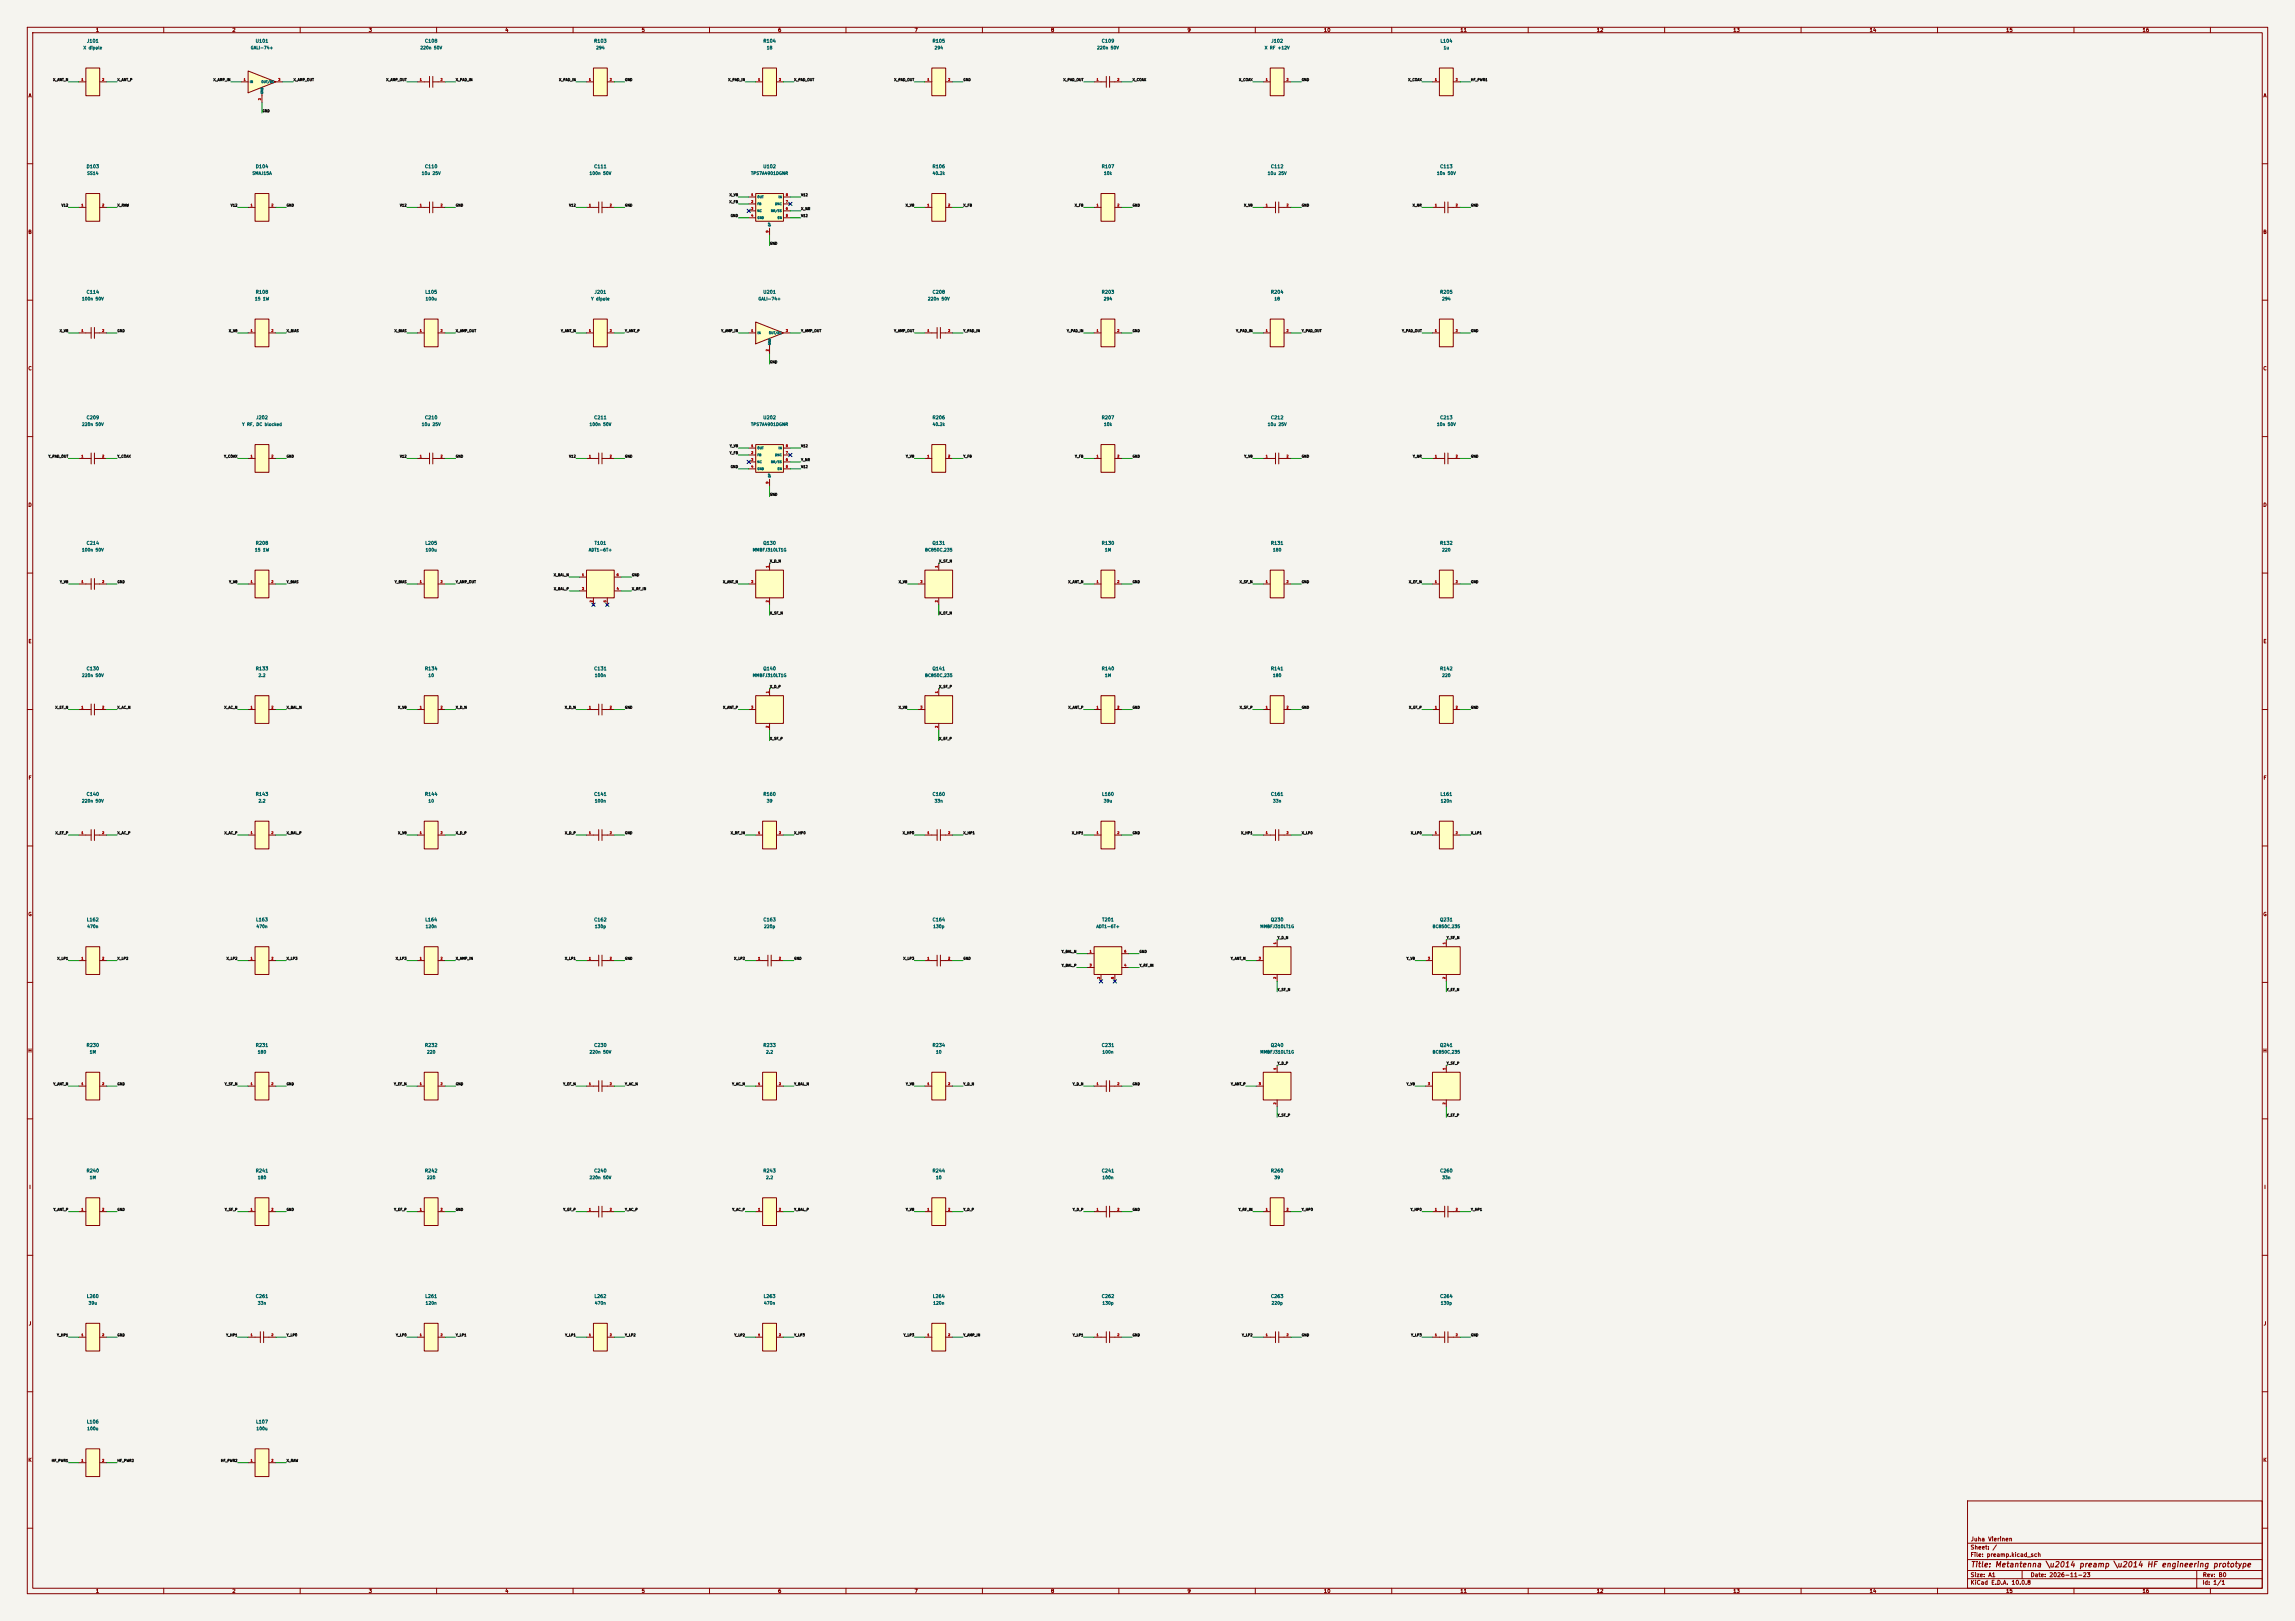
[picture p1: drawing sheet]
<svg xmlns="http://www.w3.org/2000/svg" width="841mm" height="594mm" viewBox="0 0 841 594" stroke-linecap="round" stroke-linejoin="round" font-family="sans-serif">
<defs><g id="words">
<text font-size="2" fill="#840000" x="722" y="574.8">Title: Metantenna \u2014 preamp \u2014 HF engineering prototype</text>
<g font-size="1.5" fill="#840000">
<text x="721.9" y="568.1">Sheet: /</text>
<text x="722" y="565.1">Juha Vierinen</text>
<text x="721.9" y="570.8">File: preamp.kicad_sch</text>
<text x="721.9" y="581">KiCad E.D.A. 10.0.8</text>
<text x="721.9" y="578.2">Size: A1</text>
<text x="743.9" y="578.2">Date: 2026-11-23</text>
<text x="806.9" y="581">Id: 1/1</text>
<text x="807" y="578.2">Rev: B0</text>
</g>
<g font-size="1.3" fill="#840000">
<text x="35" y="12">1</text>
<text x="85" y="12">2</text>
<text x="135" y="12">3</text>
<text x="185" y="12">4</text>
<text x="235" y="12">5</text>
<text x="285" y="12">6</text>
<text x="335" y="12">7</text>
<text x="385" y="12">8</text>
<text x="435" y="12">9</text>
<text x="485" y="12">10</text>
<text x="535" y="12">11</text>
<text x="585" y="12">12</text>
<text x="635" y="12">13</text>
<text x="685" y="12">14</text>
<text x="735" y="12">15</text>
<text x="785" y="12">16</text>
<text x="10.3" y="36">A</text>
<text x="829.3" y="36">A</text>
<text x="10.2" y="86">B</text>
<text x="829.2" y="86">B</text>
<text x="10.2" y="136">C</text>
<text x="829.2" y="136">C</text>
<text x="10.2" y="186">D</text>
<text x="829.2" y="186">D</text>
<text x="10.3" y="236">E</text>
<text x="829.3" y="236">E</text>
<text x="10.3" y="286">F</text>
<text x="829.3" y="286">F</text>
<text x="10.2" y="336">G</text>
<text x="829.2" y="336">G</text>
<text x="10.2" y="386">H</text>
<text x="829.2" y="386">H</text>
<text x="10.6" y="436">I</text>
<text x="829.6" y="436">I</text>
<text x="10.4" y="486">J</text>
<text x="829.4" y="486">J</text>
<text x="10.2" y="536">K</text>
<text x="829.2" y="536">K</text>
<text x="35" y="584">1</text>
<text x="85" y="584">2</text>
<text x="135" y="584">3</text>
<text x="185" y="584">4</text>
<text x="235" y="584">5</text>
<text x="285" y="584">6</text>
<text x="335" y="584">7</text>
<text x="385" y="584">8</text>
<text x="435" y="584">9</text>
<text x="485" y="584">10</text>
<text x="535" y="584">11</text>
<text x="585" y="584">12</text>
<text x="635" y="584">13</text>
<text x="685" y="584">14</text>
<text x="735" y="584">15</text>
<text x="785" y="584">16</text>
</g>
<g font-size="1.2" fill="#006464">
<text x="31.7" y="15.9">J101</text>
<text x="93.5" y="15.9">U101</text>
<text x="155.6" y="15.9">C108</text>
<text x="217.6" y="15.9">R103</text>
<text x="279.6" y="15.9">R104</text>
<text x="341.6" y="15.9">R105</text>
<text x="403.6" y="15.9">C109</text>
<text x="465.7" y="15.9">J102</text>
<text x="527.7" y="15.9">L104</text>
<text x="31.6" y="61.9">D103</text>
<text x="93.6" y="61.9">D104</text>
<text x="155.6" y="61.9">C110</text>
<text x="217.6" y="61.9">C111</text>
<text x="279.5" y="61.9">U102</text>
<text x="341.6" y="61.9">R106</text>
<text x="403.6" y="61.9">R107</text>
<text x="465.6" y="61.9">C112</text>
<text x="527.6" y="61.9">C113</text>
<text x="31.6" y="107.9">C114</text>
<text x="93.6" y="107.9">R108</text>
<text x="155.7" y="107.9">L105</text>
<text x="217.7" y="107.9">J201</text>
<text x="279.5" y="107.9">U201</text>
<text x="341.6" y="107.9">C208</text>
<text x="403.6" y="107.9">R203</text>
<text x="465.6" y="107.9">R204</text>
<text x="527.6" y="107.9">R205</text>
<text x="31.6" y="153.9">C209</text>
<text x="93.7" y="153.9">J202</text>
<text x="155.6" y="153.9">C210</text>
<text x="217.6" y="153.9">C211</text>
<text x="279.5" y="153.9">U202</text>
<text x="341.6" y="153.9">R206</text>
<text x="403.6" y="153.9">R207</text>
<text x="465.6" y="153.9">C212</text>
<text x="527.6" y="153.9">C213</text>
<text x="31.6" y="199.9">C214</text>
<text x="93.6" y="199.9">R208</text>
<text x="155.7" y="199.9">L205</text>
<text x="217.7" y="199.9">T101</text>
<text x="279.5" y="199.9">Q130</text>
<text x="341.5" y="199.9">Q131</text>
<text x="403.6" y="199.9">R130</text>
<text x="465.6" y="199.9">R131</text>
<text x="527.6" y="199.9">R132</text>
<text x="31.6" y="245.9">C130</text>
<text x="93.6" y="245.9">R133</text>
<text x="155.6" y="245.9">R134</text>
<text x="217.6" y="245.9">C131</text>
<text x="279.5" y="245.9">Q140</text>
<text x="341.5" y="245.9">Q141</text>
<text x="403.6" y="245.9">R140</text>
<text x="465.6" y="245.9">R141</text>
<text x="527.6" y="245.9">R142</text>
<text x="31.6" y="291.9">C140</text>
<text x="93.6" y="291.9">R143</text>
<text x="155.6" y="291.9">R144</text>
<text x="217.6" y="291.9">C141</text>
<text x="279.6" y="291.9">R160</text>
<text x="341.6" y="291.9">C160</text>
<text x="403.7" y="291.9">L160</text>
<text x="465.6" y="291.9">C161</text>
<text x="527.7" y="291.9">L161</text>
<text x="31.7" y="337.9">L162</text>
<text x="93.7" y="337.9">L163</text>
<text x="155.7" y="337.9">L164</text>
<text x="217.6" y="337.9">C162</text>
<text x="279.6" y="337.9">C163</text>
<text x="341.6" y="337.9">C164</text>
<text x="403.7" y="337.9">T201</text>
<text x="465.5" y="337.9">Q230</text>
<text x="527.5" y="337.9">Q231</text>
<text x="31.6" y="383.9">R230</text>
<text x="93.6" y="383.9">R231</text>
<text x="155.6" y="383.9">R232</text>
<text x="217.6" y="383.9">C230</text>
<text x="279.6" y="383.9">R233</text>
<text x="341.6" y="383.9">R234</text>
<text x="403.6" y="383.9">C231</text>
<text x="465.5" y="383.9">Q240</text>
<text x="527.5" y="383.9">Q241</text>
<text x="31.6" y="429.9">R240</text>
<text x="93.6" y="429.9">R241</text>
<text x="155.6" y="429.9">R242</text>
<text x="217.6" y="429.9">C240</text>
<text x="279.6" y="429.9">R243</text>
<text x="341.6" y="429.9">R244</text>
<text x="403.6" y="429.9">C241</text>
<text x="465.6" y="429.9">R260</text>
<text x="527.6" y="429.9">C260</text>
<text x="31.7" y="475.9">L260</text>
<text x="93.6" y="475.9">C261</text>
<text x="155.7" y="475.9">L261</text>
<text x="217.7" y="475.9">L262</text>
<text x="279.7" y="475.9">L263</text>
<text x="341.7" y="475.9">L264</text>
<text x="403.6" y="475.9">C262</text>
<text x="465.6" y="475.9">C263</text>
<text x="527.6" y="475.9">C264</text>
<text x="31.7" y="521.9">L106</text>
<text x="93.7" y="521.9">L107</text>
</g>
<g font-size="1.1" fill="#006464">
<text x="30.4" y="18.3">X dipole</text>
<text x="91.8" y="18.3">GALI-74+</text>
<text x="153.9" y="18.3">220n 50V</text>
<text x="218.3" y="18.3">294</text>
<text x="280.8" y="18.3">18</text>
<text x="342.3" y="18.3">294</text>
<text x="401.9" y="18.3">220n 50V</text>
<text x="463.3" y="18.3">X RF +12V</text>
<text x="528.9" y="18.3">1u</text>
<text x="31.8" y="64.3">SS14</text>
<text x="92.3" y="64.3">SMAJ15A</text>
<text x="154.4" y="64.3">10u 25V</text>
<text x="215.9" y="64.3">100n 50V</text>
<text x="275.1" y="64.3">TPS7A4901DGNR</text>
<text x="341.6" y="64.3">40.2k</text>
<text x="404.4" y="64.3">10k</text>
<text x="464.4" y="64.3">10u 25V</text>
<text x="526.4" y="64.3">10n 50V</text>
<text x="29.9" y="110.3">100n 50V</text>
<text x="93.3" y="110.3">15 1W</text>
<text x="155.8" y="110.3">100u</text>
<text x="216.5" y="110.3">Y dipole</text>
<text x="277.8" y="110.3">GALI-74+</text>
<text x="339.9" y="110.3">220n 50V</text>
<text x="404.3" y="110.3">294</text>
<text x="466.8" y="110.3">18</text>
<text x="528.3" y="110.3">294</text>
<text x="29.9" y="156.3">220n 50V</text>
<text x="88.6" y="156.3">Y RF, DC blocked</text>
<text x="154.4" y="156.3">10u 25V</text>
<text x="215.9" y="156.3">100n 50V</text>
<text x="275.1" y="156.3">TPS7A4901DGNR</text>
<text x="341.6" y="156.3">40.2k</text>
<text x="404.4" y="156.3">10k</text>
<text x="464.4" y="156.3">10u 25V</text>
<text x="526.4" y="156.3">10n 50V</text>
<text x="29.9" y="202.3">100n 50V</text>
<text x="93.3" y="202.3">15 1W</text>
<text x="155.8" y="202.3">100u</text>
<text x="215.6" y="202.3">ADT1-6T+</text>
<text x="275.7" y="202.3">MMBFJ310LT1G</text>
<text x="338.8" y="202.3">BC850C,235</text>
<text x="404.7" y="202.3">1M</text>
<text x="466.3" y="202.3">180</text>
<text x="528.3" y="202.3">220</text>
<text x="29.9" y="248.3">220n 50V</text>
<text x="94.6" y="248.3">2.2</text>
<text x="156.8" y="248.3">10</text>
<text x="217.8" y="248.3">100n</text>
<text x="275.7" y="248.3">MMBFJ310LT1G</text>
<text x="338.8" y="248.3">BC850C,235</text>
<text x="404.7" y="248.3">1M</text>
<text x="466.3" y="248.3">180</text>
<text x="528.3" y="248.3">220</text>
<text x="29.9" y="294.3">220n 50V</text>
<text x="94.6" y="294.3">2.2</text>
<text x="156.8" y="294.3">10</text>
<text x="217.8" y="294.3">100n</text>
<text x="280.8" y="294.3">39</text>
<text x="342.3" y="294.3">33n</text>
<text x="404.3" y="294.3">39u</text>
<text x="466.3" y="294.3">33n</text>
<text x="527.8" y="294.3">120n</text>
<text x="31.8" y="340.3">470n</text>
<text x="93.8" y="340.3">470n</text>
<text x="155.8" y="340.3">120n</text>
<text x="217.8" y="340.3">130p</text>
<text x="279.8" y="340.3">220p</text>
<text x="341.8" y="340.3">130p</text>
<text x="401.6" y="340.3">ADT1-6T+</text>
<text x="461.7" y="340.3">MMBFJ310LT1G</text>
<text x="524.8" y="340.3">BC850C,235</text>
<text x="32.7" y="386.3">1M</text>
<text x="94.3" y="386.3">180</text>
<text x="156.3" y="386.3">220</text>
<text x="215.9" y="386.3">220n 50V</text>
<text x="280.6" y="386.3">2.2</text>
<text x="342.8" y="386.3">10</text>
<text x="403.8" y="386.3">100n</text>
<text x="461.7" y="386.3">MMBFJ310LT1G</text>
<text x="524.8" y="386.3">BC850C,235</text>
<text x="32.7" y="432.3">1M</text>
<text x="94.3" y="432.3">180</text>
<text x="156.3" y="432.3">220</text>
<text x="215.9" y="432.3">220n 50V</text>
<text x="280.6" y="432.3">2.2</text>
<text x="342.8" y="432.3">10</text>
<text x="403.8" y="432.3">100n</text>
<text x="466.8" y="432.3">39</text>
<text x="528.3" y="432.3">33n</text>
<text x="32.3" y="478.3">39u</text>
<text x="94.3" y="478.3">33n</text>
<text x="155.8" y="478.3">120n</text>
<text x="217.8" y="478.3">470n</text>
<text x="279.8" y="478.3">470n</text>
<text x="341.8" y="478.3">120n</text>
<text x="403.8" y="478.3">130p</text>
<text x="465.8" y="478.3">220p</text>
<text x="527.8" y="478.3">130p</text>
<text x="31.8" y="524.3">100u</text>
<text x="93.8" y="524.3">100u</text>
</g>
<g font-size=".9" fill="#0f0f0f">
<text x="19.3" y="29.9">X_ANT_N</text>
<text x="42.9" y="29.9">X_ANT_P</text>
<text x="78.1" y="29.9">X_AMP_IN</text>
<text x="107.4" y="29.9">X_AMP_OUT</text>
<text x="141.4" y="29.9">X_AMP_OUT</text>
<text x="166.9" y="29.9">X_PAD_IN</text>
<text x="204.7" y="29.9">X_PAD_IN</text>
<text x="228.9" y="29.9">GND</text>
<text x="266.7" y="29.9">X_PAD_IN</text>
<text x="290.9" y="29.9">X_PAD_OUT</text>
<text x="327.5" y="29.9">X_PAD_OUT</text>
<text x="352.9" y="29.9">GND</text>
<text x="389.5" y="29.9">X_PAD_OUT</text>
<text x="414.9" y="29.9">X_COAX</text>
<text x="453.9" y="29.9">X_COAX</text>
<text x="476.9" y="29.9">GND</text>
<text x="515.9" y="29.9">X_COAX</text>
<text x="538.9" y="29.9">HF_PWR1</text>
<text x="96" y="41.3">GND</text>
<text x="22.4" y="75.9">V12</text>
<text x="42.9" y="75.9">X_RAW</text>
<text x="84.4" y="75.9">V12</text>
<text x="104.9" y="75.9">GND</text>
<text x="146.4" y="75.9">V12</text>
<text x="166.9" y="75.9">GND</text>
<text x="208.4" y="75.9">V12</text>
<text x="228.9" y="75.9">GND</text>
<text x="267.2" y="74.6">X_FB</text>
<text x="267.2" y="72.1">X_V8</text>
<text x="293.4" y="77.2">X_NR</text>
<text x="293.4" y="72.1">V12</text>
<text x="331.7" y="75.9">X_V8</text>
<text x="352.9" y="75.9">X_FB</text>
<text x="393.7" y="75.9">X_FB</text>
<text x="414.9" y="75.9">GND</text>
<text x="455.7" y="75.9">X_V8</text>
<text x="476.9" y="75.9">GND</text>
<text x="517.5" y="75.9">X_NR</text>
<text x="538.9" y="75.9">GND</text>
<text x="267.6" y="79.7">GND</text>
<text x="293.4" y="79.7">V12</text>
<text x="282" y="89.9">GND</text>
<text x="21.7" y="121.9">X_V8</text>
<text x="42.9" y="121.9">GND</text>
<text x="83.7" y="121.9">X_V8</text>
<text x="104.9" y="121.9">X_BIAS</text>
<text x="144.4" y="121.9">X_BIAS</text>
<text x="166.9" y="121.9">X_AMP_OUT</text>
<text x="205.4" y="121.9">Y_ANT_N</text>
<text x="228.9" y="121.9">Y_ANT_P</text>
<text x="264.2" y="121.9">Y_AMP_IN</text>
<text x="293.4" y="121.9">Y_AMP_OUT</text>
<text x="327.5" y="121.9">Y_AMP_OUT</text>
<text x="352.9" y="121.9">Y_PAD_IN</text>
<text x="390.8" y="121.9">Y_PAD_IN</text>
<text x="414.9" y="121.9">GND</text>
<text x="452.8" y="121.9">Y_PAD_IN</text>
<text x="476.9" y="121.9">Y_PAD_OUT</text>
<text x="513.6" y="121.9">Y_PAD_OUT</text>
<text x="538.9" y="121.9">GND</text>
<text x="282" y="133.3">GND</text>
<text x="17.6" y="167.9">Y_PAD_OUT</text>
<text x="42.9" y="167.9">Y_COAX</text>
<text x="82" y="167.9">Y_COAX</text>
<text x="104.9" y="167.9">GND</text>
<text x="146.4" y="167.9">V12</text>
<text x="166.9" y="167.9">GND</text>
<text x="208.4" y="167.9">V12</text>
<text x="228.9" y="167.9">GND</text>
<text x="267.3" y="166.6">Y_FB</text>
<text x="267.3" y="164.1">Y_V8</text>
<text x="293.4" y="164.1">V12</text>
<text x="331.8" y="167.9">Y_V8</text>
<text x="352.9" y="167.9">Y_FB</text>
<text x="393.8" y="167.9">Y_FB</text>
<text x="414.9" y="167.9">GND</text>
<text x="455.8" y="167.9">Y_V8</text>
<text x="476.9" y="167.9">GND</text>
<text x="517.6" y="167.9">Y_NR</text>
<text x="538.9" y="167.9">GND</text>
<text x="267.6" y="171.7">GND</text>
<text x="293.4" y="169.2">Y_NR</text>
<text x="293.4" y="171.7">V12</text>
<text x="282" y="181.9">GND</text>
<text x="282" y="206.3">X_D_N</text>
<text x="344" y="206.3">X_SF_N</text>
<text x="21.8" y="213.9">Y_V8</text>
<text x="42.9" y="213.9">GND</text>
<text x="83.8" y="213.9">Y_V8</text>
<text x="104.9" y="213.9">Y_BIAS</text>
<text x="144.5" y="213.9">Y_BIAS</text>
<text x="166.9" y="213.9">Y_AMP_OUT</text>
<text x="202.8" y="211.4">X_BAL_N</text>
<text x="231.4" y="211.4">GND</text>
<text x="264.8" y="213.9">X_ANT_N</text>
<text x="329.2" y="213.9">X_V8</text>
<text x="391.3" y="213.9">X_ANT_N</text>
<text x="414.9" y="213.9">GND</text>
<text x="454.1" y="213.9">X_SF_N</text>
<text x="476.9" y="213.9">GND</text>
<text x="516.2" y="213.9">X_EF_N</text>
<text x="538.9" y="213.9">GND</text>
<text x="202.9" y="216.4">X_BAL_P</text>
<text x="231.4" y="216.4">X_RF_IN</text>
<text x="282" y="225.3">X_SF_N</text>
<text x="344" y="225.3">X_EF_N</text>
<text x="282" y="252.3">X_D_P</text>
<text x="344" y="252.3">X_SF_P</text>
<text x="20.2" y="259.9">X_EF_N</text>
<text x="42.9" y="259.9">X_AC_N</text>
<text x="82.1" y="259.9">X_AC_N</text>
<text x="104.9" y="259.9">X_BAL_N</text>
<text x="145.7" y="259.9">X_V8</text>
<text x="166.9" y="259.9">X_D_N</text>
<text x="206.8" y="259.9">X_D_N</text>
<text x="228.9" y="259.9">GND</text>
<text x="264.9" y="259.9">X_ANT_P</text>
<text x="329.2" y="259.9">X_V8</text>
<text x="391.4" y="259.9">X_ANT_P</text>
<text x="414.9" y="259.9">GND</text>
<text x="454.2" y="259.9">X_SF_P</text>
<text x="476.9" y="259.9">GND</text>
<text x="516.2" y="259.9">X_EF_P</text>
<text x="538.9" y="259.9">GND</text>
<text x="282" y="271.3">X_SF_P</text>
<text x="344" y="271.3">X_EF_P</text>
<text x="20.2" y="305.9">X_EF_P</text>
<text x="42.9" y="305.9">X_AC_P</text>
<text x="82.1" y="305.9">X_AC_P</text>
<text x="104.9" y="305.9">X_BAL_P</text>
<text x="145.7" y="305.9">X_V8</text>
<text x="166.9" y="305.9">X_D_P</text>
<text x="206.9" y="305.9">X_D_P</text>
<text x="228.9" y="305.9">GND</text>
<text x="267.6" y="305.9">X_RF_IN</text>
<text x="290.9" y="305.9">X_HP0</text>
<text x="330.7" y="305.9">X_HP0</text>
<text x="352.9" y="305.9">X_HP1</text>
<text x="392.7" y="305.9">X_HP1</text>
<text x="414.9" y="305.9">GND</text>
<text x="454.7" y="305.9">X_HP1</text>
<text x="476.9" y="305.9">X_LP0</text>
<text x="516.9" y="305.9">X_LP0</text>
<text x="538.9" y="305.9">X_LP1</text>
<text x="468" y="344.3">Y_D_N</text>
<text x="530" y="344.3">Y_SF_N</text>
<text x="20.9" y="351.9">X_LP1</text>
<text x="42.9" y="351.9">X_LP2</text>
<text x="82.9" y="351.9">X_LP2</text>
<text x="104.9" y="351.9">X_LP3</text>
<text x="144.9" y="351.9">X_LP3</text>
<text x="166.9" y="351.9">X_AMP_IN</text>
<text x="206.9" y="351.9">X_LP1</text>
<text x="228.9" y="351.9">GND</text>
<text x="268.9" y="351.9">X_LP2</text>
<text x="290.9" y="351.9">GND</text>
<text x="330.9" y="351.9">X_LP3</text>
<text x="352.9" y="351.9">GND</text>
<text x="388.9" y="349.4">Y_BAL_N</text>
<text x="417.4" y="349.4">GND</text>
<text x="450.9" y="351.9">Y_ANT_N</text>
<text x="515.3" y="351.9">Y_V8</text>
<text x="388.9" y="354.4">Y_BAL_P</text>
<text x="417.4" y="354.4">Y_RF_IN</text>
<text x="468" y="363.3">Y_SF_N</text>
<text x="530" y="363.3">Y_EF_N</text>
<text x="468" y="390.3">Y_D_P</text>
<text x="530" y="390.3">Y_SF_P</text>
<text x="19.4" y="397.9">Y_ANT_N</text>
<text x="42.9" y="397.9">GND</text>
<text x="82.2" y="397.9">Y_SF_N</text>
<text x="104.9" y="397.9">GND</text>
<text x="144.2" y="397.9">Y_EF_N</text>
<text x="166.9" y="397.9">GND</text>
<text x="206.2" y="397.9">Y_EF_N</text>
<text x="228.9" y="397.9">Y_AC_N</text>
<text x="268.2" y="397.9">Y_AC_N</text>
<text x="290.9" y="397.9">Y_BAL_N</text>
<text x="331.8" y="397.9">Y_V8</text>
<text x="352.9" y="397.9">Y_D_N</text>
<text x="392.9" y="397.9">Y_D_N</text>
<text x="414.9" y="397.9">GND</text>
<text x="450.9" y="397.9">Y_ANT_P</text>
<text x="515.3" y="397.9">Y_V8</text>
<text x="468" y="409.3">Y_SF_P</text>
<text x="530" y="409.3">Y_EF_P</text>
<text x="19.5" y="443.9">Y_ANT_P</text>
<text x="42.9" y="443.9">GND</text>
<text x="82.2" y="443.9">Y_SF_P</text>
<text x="104.9" y="443.9">GND</text>
<text x="144.3" y="443.9">Y_EF_P</text>
<text x="166.9" y="443.9">GND</text>
<text x="206.3" y="443.9">Y_EF_P</text>
<text x="228.9" y="443.9">Y_AC_P</text>
<text x="268.2" y="443.9">Y_AC_P</text>
<text x="290.9" y="443.9">Y_BAL_P</text>
<text x="331.8" y="443.9">Y_V8</text>
<text x="352.9" y="443.9">Y_D_P</text>
<text x="393" y="443.9">Y_D_P</text>
<text x="414.9" y="443.9">GND</text>
<text x="453.7" y="443.9">Y_RF_IN</text>
<text x="476.9" y="443.9">Y_HP0</text>
<text x="516.8" y="443.9">Y_HP0</text>
<text x="538.9" y="443.9">Y_HP1</text>
<text x="20.8" y="489.9">Y_HP1</text>
<text x="42.9" y="489.9">GND</text>
<text x="82.8" y="489.9">Y_HP1</text>
<text x="104.9" y="489.9">Y_LP0</text>
<text x="145" y="489.9">Y_LP0</text>
<text x="166.9" y="489.9">Y_LP1</text>
<text x="207" y="489.9">Y_LP1</text>
<text x="228.9" y="489.9">Y_LP2</text>
<text x="269" y="489.9">Y_LP2</text>
<text x="290.9" y="489.9">Y_LP3</text>
<text x="331" y="489.9">Y_LP3</text>
<text x="352.9" y="489.9">Y_AMP_IN</text>
<text x="393" y="489.9">Y_LP1</text>
<text x="414.9" y="489.9">GND</text>
<text x="455" y="489.9">Y_LP2</text>
<text x="476.9" y="489.9">GND</text>
<text x="517" y="489.9">Y_LP3</text>
<text x="538.9" y="489.9">GND</text>
<text x="18.8" y="535.9">HF_PWR1</text>
<text x="42.9" y="535.9">HF_PWR2</text>
<text x="80.8" y="535.9">HF_PWR2</text>
<text x="104.9" y="535.9">X_RAW</text>
</g>
<g font-size=".8" fill="#a90000">
<text x="29.7" y="29.8">1</text>
<text x="37.3" y="29.8">2</text>
<text x="89.2" y="29.8">1</text>
<text x="101.9" y="29.8">3</text>
<text x="153.7" y="29.8">1</text>
<text x="161.3" y="29.8">2</text>
<text x="215.7" y="29.8">1</text>
<text x="223.3" y="29.8">2</text>
<text x="277.7" y="29.8">1</text>
<text x="285.3" y="29.8">2</text>
<text x="339.7" y="29.8">1</text>
<text x="347.3" y="29.8">2</text>
<text x="401.7" y="29.8">1</text>
<text x="409.3" y="29.8">2</text>
<text x="463.7" y="29.8">1</text>
<text x="471.3" y="29.8">2</text>
<text x="525.7" y="29.8">1</text>
<text x="533.3" y="29.8">2</text>
<text x="95.8" y="36.8" transform="rotate(-90 95.8 36.8)">2</text>
<text x="275.2" y="72">1</text>
<text x="287.9" y="72">8</text>
<text x="29.7" y="75.8">1</text>
<text x="37.3" y="75.8">2</text>
<text x="91.7" y="75.8">1</text>
<text x="99.3" y="75.8">2</text>
<text x="153.7" y="75.8">1</text>
<text x="161.3" y="75.8">2</text>
<text x="215.7" y="75.8">1</text>
<text x="223.3" y="75.8">2</text>
<text x="275.2" y="74.5">2</text>
<text x="275.2" y="77">3</text>
<text x="287.9" y="77">6</text>
<text x="287.9" y="74.5">7</text>
<text x="339.7" y="75.8">1</text>
<text x="347.3" y="75.8">2</text>
<text x="401.7" y="75.8">1</text>
<text x="409.3" y="75.8">2</text>
<text x="463.7" y="75.8">1</text>
<text x="471.3" y="75.8">2</text>
<text x="525.7" y="75.8">1</text>
<text x="533.3" y="75.8">2</text>
<text x="275.2" y="79.6">4</text>
<text x="287.9" y="79.6">5</text>
<text x="281.8" y="85.4" transform="rotate(-90 281.8 85.4)">9</text>
<text x="29.7" y="121.8">1</text>
<text x="37.3" y="121.8">2</text>
<text x="91.7" y="121.8">1</text>
<text x="99.3" y="121.8">2</text>
<text x="153.7" y="121.8">1</text>
<text x="161.3" y="121.8">2</text>
<text x="215.7" y="121.8">1</text>
<text x="223.3" y="121.8">2</text>
<text x="275.2" y="121.8">1</text>
<text x="287.9" y="121.8">3</text>
<text x="339.7" y="121.8">1</text>
<text x="347.3" y="121.8">2</text>
<text x="401.7" y="121.8">1</text>
<text x="409.3" y="121.8">2</text>
<text x="463.7" y="121.8">1</text>
<text x="471.3" y="121.8">2</text>
<text x="525.7" y="121.8">1</text>
<text x="533.3" y="121.8">2</text>
<text x="281.8" y="128.8" transform="rotate(-90 281.8 128.8)">2</text>
<text x="29.7" y="167.8">1</text>
<text x="37.3" y="167.8">2</text>
<text x="91.7" y="167.8">1</text>
<text x="99.3" y="167.8">2</text>
<text x="153.7" y="167.8">1</text>
<text x="161.3" y="167.8">2</text>
<text x="215.7" y="167.8">1</text>
<text x="223.3" y="167.8">2</text>
<text x="275.2" y="164">1</text>
<text x="275.2" y="166.5">2</text>
<text x="287.9" y="166.5">7</text>
<text x="287.9" y="164">8</text>
<text x="339.7" y="167.8">1</text>
<text x="347.3" y="167.8">2</text>
<text x="401.7" y="167.8">1</text>
<text x="409.3" y="167.8">2</text>
<text x="463.7" y="167.8">1</text>
<text x="471.3" y="167.8">2</text>
<text x="525.7" y="167.8">1</text>
<text x="533.3" y="167.8">2</text>
<text x="275.2" y="169">3</text>
<text x="275.2" y="171.6">4</text>
<text x="287.9" y="171.6">5</text>
<text x="287.9" y="169">6</text>
<text x="281.8" y="177.4" transform="rotate(-90 281.8 177.4)">9</text>
<text x="281.8" y="208.1" transform="rotate(-90 281.8 208.1)">1</text>
<text x="343.8" y="208.1" transform="rotate(-90 343.8 208.1)">1</text>
<text x="29.7" y="213.8">1</text>
<text x="37.3" y="213.8">2</text>
<text x="91.7" y="213.8">1</text>
<text x="99.3" y="213.8">2</text>
<text x="153.7" y="213.8">1</text>
<text x="161.3" y="213.8">2</text>
<text x="213.2" y="211.2">1</text>
<text x="225.9" y="211.2">6</text>
<text x="275.2" y="213.8">3</text>
<text x="337.2" y="213.8">3</text>
<text x="401.7" y="213.8">1</text>
<text x="409.3" y="213.8">2</text>
<text x="463.7" y="213.8">1</text>
<text x="471.3" y="213.8">2</text>
<text x="525.7" y="213.8">1</text>
<text x="533.3" y="213.8">2</text>
<text x="213.2" y="216.3">3</text>
<text x="217.2" y="220.8" transform="rotate(-90 217.2 220.8)">2</text>
<text x="222.3" y="220.8" transform="rotate(-90 222.3 220.8)">5</text>
<text x="225.9" y="216.3">4</text>
<text x="281.8" y="220.8" transform="rotate(-90 281.8 220.8)">2</text>
<text x="343.8" y="220.8" transform="rotate(-90 343.8 220.8)">2</text>
<text x="281.8" y="254.1" transform="rotate(-90 281.8 254.1)">1</text>
<text x="343.8" y="254.1" transform="rotate(-90 343.8 254.1)">1</text>
<text x="29.7" y="259.8">1</text>
<text x="37.3" y="259.8">2</text>
<text x="91.7" y="259.8">1</text>
<text x="99.3" y="259.8">2</text>
<text x="153.7" y="259.8">1</text>
<text x="161.3" y="259.8">2</text>
<text x="215.7" y="259.8">1</text>
<text x="223.3" y="259.8">2</text>
<text x="275.2" y="259.8">3</text>
<text x="337.2" y="259.8">3</text>
<text x="401.7" y="259.8">1</text>
<text x="409.3" y="259.8">2</text>
<text x="463.7" y="259.8">1</text>
<text x="471.3" y="259.8">2</text>
<text x="525.7" y="259.8">1</text>
<text x="533.3" y="259.8">2</text>
<text x="281.8" y="266.8" transform="rotate(-90 281.8 266.8)">2</text>
<text x="343.8" y="266.8" transform="rotate(-90 343.8 266.8)">2</text>
<text x="29.7" y="305.8">1</text>
<text x="37.3" y="305.8">2</text>
<text x="91.7" y="305.8">1</text>
<text x="99.3" y="305.8">2</text>
<text x="153.7" y="305.8">1</text>
<text x="161.3" y="305.8">2</text>
<text x="215.7" y="305.8">1</text>
<text x="223.3" y="305.8">2</text>
<text x="277.7" y="305.8">1</text>
<text x="285.3" y="305.8">2</text>
<text x="339.7" y="305.8">1</text>
<text x="347.3" y="305.8">2</text>
<text x="401.7" y="305.8">1</text>
<text x="409.3" y="305.8">2</text>
<text x="463.7" y="305.8">1</text>
<text x="471.3" y="305.8">2</text>
<text x="525.7" y="305.8">1</text>
<text x="533.3" y="305.8">2</text>
<text x="467.8" y="346.1" transform="rotate(-90 467.8 346.1)">1</text>
<text x="529.8" y="346.1" transform="rotate(-90 529.8 346.1)">1</text>
<text x="29.7" y="351.8">1</text>
<text x="37.3" y="351.8">2</text>
<text x="91.7" y="351.8">1</text>
<text x="99.3" y="351.8">2</text>
<text x="153.7" y="351.8">1</text>
<text x="161.3" y="351.8">2</text>
<text x="215.7" y="351.8">1</text>
<text x="223.3" y="351.8">2</text>
<text x="277.7" y="351.8">1</text>
<text x="285.3" y="351.8">2</text>
<text x="339.7" y="351.8">1</text>
<text x="347.3" y="351.8">2</text>
<text x="399.2" y="349.2">1</text>
<text x="411.9" y="349.2">6</text>
<text x="461.2" y="351.8">3</text>
<text x="523.2" y="351.8">3</text>
<text x="399.2" y="354.3">3</text>
<text x="403.2" y="358.8" transform="rotate(-90 403.2 358.8)">2</text>
<text x="408.3" y="358.8" transform="rotate(-90 408.3 358.8)">5</text>
<text x="411.9" y="354.3">4</text>
<text x="467.8" y="358.8" transform="rotate(-90 467.8 358.8)">2</text>
<text x="529.8" y="358.8" transform="rotate(-90 529.8 358.8)">2</text>
<text x="467.8" y="392.1" transform="rotate(-90 467.8 392.1)">1</text>
<text x="529.8" y="392.1" transform="rotate(-90 529.8 392.1)">1</text>
<text x="29.7" y="397.8">1</text>
<text x="37.3" y="397.8">2</text>
<text x="91.7" y="397.8">1</text>
<text x="99.3" y="397.8">2</text>
<text x="153.7" y="397.8">1</text>
<text x="161.3" y="397.8">2</text>
<text x="215.7" y="397.8">1</text>
<text x="223.3" y="397.8">2</text>
<text x="277.7" y="397.8">1</text>
<text x="285.3" y="397.8">2</text>
<text x="339.7" y="397.8">1</text>
<text x="347.3" y="397.8">2</text>
<text x="401.7" y="397.8">1</text>
<text x="409.3" y="397.8">2</text>
<text x="461.2" y="397.8">3</text>
<text x="523.2" y="397.8">3</text>
<text x="467.8" y="404.8" transform="rotate(-90 467.8 404.8)">2</text>
<text x="529.8" y="404.8" transform="rotate(-90 529.8 404.8)">2</text>
<text x="29.7" y="443.8">1</text>
<text x="37.3" y="443.8">2</text>
<text x="91.7" y="443.8">1</text>
<text x="99.3" y="443.8">2</text>
<text x="153.7" y="443.8">1</text>
<text x="161.3" y="443.8">2</text>
<text x="215.7" y="443.8">1</text>
<text x="223.3" y="443.8">2</text>
<text x="277.7" y="443.8">1</text>
<text x="285.3" y="443.8">2</text>
<text x="339.7" y="443.8">1</text>
<text x="347.3" y="443.8">2</text>
<text x="401.7" y="443.8">1</text>
<text x="409.3" y="443.8">2</text>
<text x="463.7" y="443.8">1</text>
<text x="471.3" y="443.8">2</text>
<text x="525.7" y="443.8">1</text>
<text x="533.3" y="443.8">2</text>
<text x="29.7" y="489.8">1</text>
<text x="37.3" y="489.8">2</text>
<text x="91.7" y="489.8">1</text>
<text x="99.3" y="489.8">2</text>
<text x="153.7" y="489.8">1</text>
<text x="161.3" y="489.8">2</text>
<text x="215.7" y="489.8">1</text>
<text x="223.3" y="489.8">2</text>
<text x="277.7" y="489.8">1</text>
<text x="285.3" y="489.8">2</text>
<text x="339.7" y="489.8">1</text>
<text x="347.3" y="489.8">2</text>
<text x="401.7" y="489.8">1</text>
<text x="409.3" y="489.8">2</text>
<text x="463.7" y="489.8">1</text>
<text x="471.3" y="489.8">2</text>
<text x="525.7" y="489.8">1</text>
<text x="533.3" y="489.8">2</text>
<text x="29.7" y="535.8">1</text>
<text x="37.3" y="535.8">2</text>
<text x="91.7" y="535.8">1</text>
<text x="99.3" y="535.8">2</text>
</g>
<g font-size=".8" fill="#006464">
<text x="91.4" y="30.6">IN</text>
<text x="95.7" y="30.6">OUT/DC</text>
<text x="96.6" y="34.6" transform="rotate(-90 96.6 34.6)">GND</text>
<text x="277.4" y="72.8">OUT</text>
<text x="277.4" y="75.3">FB</text>
<text x="277.4" y="77.9">NC</text>
<text x="282.4" y="77.9">NR/SS</text>
<text x="284" y="75.3">DNC</text>
<text x="285.2" y="72.8">IN</text>
<text x="277.4" y="80.4">GND</text>
<text x="282.6" y="83.1" transform="rotate(-90 282.6 83.1)">EP</text>
<text x="284.8" y="80.4">EN</text>
<text x="277.4" y="122.6">IN</text>
<text x="281.7" y="122.6">OUT/DC</text>
<text x="282.6" y="126.6" transform="rotate(-90 282.6 126.6)">GND</text>
<text x="277.4" y="164.8">OUT</text>
<text x="277.4" y="167.3">FB</text>
<text x="284" y="167.3">DNC</text>
<text x="285.2" y="164.8">IN</text>
<text x="277.4" y="169.9">NC</text>
<text x="277.4" y="172.4">GND</text>
<text x="282.4" y="169.9">NR/SS</text>
<text x="284.8" y="172.4">EN</text>
<text x="282.6" y="175.1" transform="rotate(-90 282.6 175.1)">EP</text>
</g>
</g></defs>
<path d="M0 0h841v594h-841z" fill="#f5f4ef" stroke="#f5f4ef" stroke-width=".37"/>
<g fill="none" stroke="#840000" stroke-width=".37">
<path d="M10 10h821v574h-821zM12 12h817v570h-817zM60 10v2M110 10v2M160 10v2M210 10v2M260 10v2M310 10v2M360 10v2M410 10v2M460 10v2M510 10v2"/>
<path d="M560 10v2M610 10v2M660 10v2M710 10v2M760 10v2M810 10v2M10 60h2M829 60h2M10 110h2M829 110h2M10 160h2M829 160h2"/>
<path d="M10 210h2M829 210h2M10 260h2M829 260h2M10 310h2M829 310h2M10 360h2M829 360h2M10 410h2M829 410h2M10 460h2M829 460h2"/>
<path d="M10 510h2M829 510h2M10 560h2M721 550h108v32h-108zM829 560h2M721 578.5h108M721 575.5h108M721 571.5h108M721 565.5h108M741 575.5v3M805 575.5v6.5M60 582v2"/>
<path d="M110 582v2M160 582v2M210 582v2M260 582v2M310 582v2M360 582v2M410 582v2M460 582v2M510 582v2M560 582v2M610 582v2M660 582v2"/>
<path d="M710 582v2M760 582v2M810 582v2"/>
</g>
<path d="M403.5 162.9h5v10.2h-5z" fill="#ffffc2"/>
<path d="M400.9 168h2.6M403.5 162.9h5v10.2h-5zM408.5 168h2.6M524.9 444h4.5M529.4 442v4M530.6 444h4.5M530.6 442v4M462.9 490h4.5M467.4 488v4M468.6 490h4.5M468.6 488v4" fill="none" stroke="#840000" stroke-width=".37"/>
<path d="M465.5 438.9h5v10.2h-5z" fill="#ffffc2"/>
<path d="M465.5 438.9h5v10.2h-5zM462.9 444h2.6M470.5 444h2.6" fill="none" stroke="#840000" stroke-width=".37"/>
<path d="M279.5 24.9h5v10.2h-5z" fill="#ffffc2"/>
<path d="M276.9 30h2.6M279.5 24.9h5v10.2h-5zM284.5 30h2.6" fill="none" stroke="#840000" stroke-width=".37"/>
<path d="M276.9 70.9h10.2v10.2h-10.2z" fill="#ffffc2"/>
<g fill="none" stroke="#840000" stroke-width=".37">
<path d="M274.4 72.2h2.5M274.4 74.7h2.5M274.4 77.3h2.5M274.4 79.8h2.5M276.9 70.9h10.2v10.2h-10.2zM287.1 72.2h2.5M287.1 74.7h2.5M287.1 77.3h2.5M287.1 79.8h2.5M282 83.6v2.6M400.9 444h4.5M405.4 442v4"/>
<path d="M406.6 442v4M406.6 444h4.5M400.9 490h4.5M405.4 488v4M406.6 490h4.5M406.6 488v4"/>
</g>
<path d="M341.5 438.9h5v10.2h-5z" fill="#ffffc2"/>
<path d="M400.9 398h4.5M405.4 396v4M406.6 398h4.5M406.6 396v4M341.5 438.9h5v10.2h-5zM338.9 444h2.6M346.5 444h2.6" fill="none" stroke="#840000" stroke-width=".37"/>
<path d="M341.5 24.9h5v10.2h-5z" fill="#ffffc2"/>
<path d="M338.9 30h2.6M341.5 24.9h5v10.2h-5zM346.5 30h2.6M400.9 30h4.5M405.4 28v4M406.6 30h4.5M406.6 28v4" fill="none" stroke="#840000" stroke-width=".37"/>
<path d="M341.5 392.9h5v10.2h-5z" fill="#ffffc2"/>
<path d="M338.9 398h2.6M341.5 392.9h5v10.2h-5zM346.5 398h2.6" fill="none" stroke="#840000" stroke-width=".37"/>
<path d="M462.9 392.9h10.2v10.2h-10.2z" fill="#ffffc2"/>
<path d="M460.4 398h2.5M462.9 392.9h10.2v10.2h-10.2zM468 390.4v2.5M468 403.1v2.5" fill="none" stroke="#840000" stroke-width=".37"/>
<path d="M462.9 346.9h10.2v10.2h-10.2z" fill="#ffffc2"/>
<path d="M462.9 306h4.5M467.4 304v4M468.6 306h4.5M468.6 304v4M460.4 352h2.5M462.9 346.9h10.2v10.2h-10.2zM468 344.4v2.5M468 357.1v2.5" fill="none" stroke="#840000" stroke-width=".37"/>
<path d="M341.5 70.9h5v10.2h-5z" fill="#ffffc2"/>
<path d="M338.9 76h2.6M341.5 70.9h5v10.2h-5zM346.5 76h2.6" fill="none" stroke="#840000" stroke-width=".37"/>
<path d="M403.5 300.9h5v10.2h-5z" fill="#ffffc2"/>
<path d="M400.9 306h2.6M403.5 300.9h5v10.2h-5zM408.5 306h2.6" fill="none" stroke="#840000" stroke-width=".37"/>
<path d="M400.9 346.9h10.2v10.2h-10.2z" fill="#ffffc2"/>
<path d="M338.9 352h4.5M343.4 350v4M344.6 352h4.5M344.6 350v4M398.4 349.5h2.5M398.4 354.5h2.5M400.9 346.9h10.2v10.2h-10.2zM403.5 357.1v2.5M408.5 357.1v2.5M411.1 349.5h2.5M411.1 354.5h2.5" fill="none" stroke="#840000" stroke-width=".37"/>
<path d="M465.5 254.9h5v10.2h-5z" fill="#ffffc2"/>
<path d="M462.9 260h2.6M465.5 254.9h5v10.2h-5zM470.5 260h2.6" fill="none" stroke="#840000" stroke-width=".37"/>
<path d="M403.5 70.9h5v10.2h-5z" fill="#ffffc2"/>
<path d="M400.9 76h2.6M403.5 70.9h5v10.2h-5zM408.5 76h2.6" fill="none" stroke="#840000" stroke-width=".37"/>
<path d="M403.5 254.9h5v10.2h-5z" fill="#ffffc2"/>
<path d="M400.9 260h2.6M403.5 254.9h5v10.2h-5zM408.5 260h2.6" fill="none" stroke="#840000" stroke-width=".37"/>
<path d="M403.5 208.9h5v10.2h-5z" fill="#ffffc2"/>
<path d="M400.9 214h2.6M403.5 208.9h5v10.2h-5zM408.5 214h2.6" fill="none" stroke="#840000" stroke-width=".37"/>
<path d="M465.5 208.9h5v10.2h-5z" fill="#ffffc2"/>
<path d="M462.9 214h2.6M465.5 208.9h5v10.2h-5zM470.5 214h2.6M338.9 306h4.5M343.4 304v4M344.6 306h4.5M344.6 304v4" fill="none" stroke="#840000" stroke-width=".37"/>
<path d="M403.5 116.9h5v10.2h-5z" fill="#ffffc2"/>
<path d="M403.5 116.9h5v10.2h-5zM400.9 122h2.6M408.5 122h2.6" fill="none" stroke="#840000" stroke-width=".37"/>
<path d="M338.9 254.9h10.2v10.2h-10.2z" fill="#ffffc2"/>
<path d="M336.4 260h2.5M338.9 254.9h10.2v10.2h-10.2zM344 252.4v2.5M344 265.1v2.5" fill="none" stroke="#840000" stroke-width=".37"/>
<path d="M338.9 208.9h10.2v10.2h-10.2z" fill="#ffffc2"/>
<path d="M336.4 214h2.5M338.9 208.9h10.2v10.2h-10.2zM344 206.4v2.5M344 219.1v2.5" fill="none" stroke="#840000" stroke-width=".37"/>
<path d="M524.9 392.9h10.2v10.2h-10.2z" fill="#ffffc2"/>
<path d="M522.4 398h2.5M524.9 392.9h10.2v10.2h-10.2zM530 390.4v2.5M530 403.1v2.5" fill="none" stroke="#840000" stroke-width=".37"/>
<path d="M524.9 346.9h10.2v10.2h-10.2z" fill="#ffffc2"/>
<path d="M522.4 352h2.5M524.9 346.9h10.2v10.2h-10.2zM530 344.4v2.5M530 357.1v2.5" fill="none" stroke="#840000" stroke-width=".37"/>
<path d="M527.5 300.9h5v10.2h-5z" fill="#ffffc2"/>
<path d="M524.9 306h2.6M527.5 300.9h5v10.2h-5zM532.5 306h2.6" fill="none" stroke="#840000" stroke-width=".37"/>
<path d="M527.5 254.9h5v10.2h-5z" fill="#ffffc2"/>
<path d="M524.9 260h2.6M527.5 254.9h5v10.2h-5zM532.5 260h2.6" fill="none" stroke="#840000" stroke-width=".37"/>
<path d="M527.5 208.9h5v10.2h-5z" fill="#ffffc2"/>
<path d="M524.9 214h2.6M527.5 208.9h5v10.2h-5zM532.5 214h2.6" fill="none" stroke="#840000" stroke-width=".37"/>
<path d="M279.5 300.9h5v10.2h-5z" fill="#ffffc2"/>
<g fill="none" stroke="#840000" stroke-width=".37">
<path d="M343.4 120v4M344.6 120v4M338.9 122h4.5M344.6 122h4.5M214.9 306h4.5M219.4 304v4M220.6 306h4.5M220.6 304v4M276.9 306h2.6M279.5 300.9h5v10.2h-5zM284.5 306h2.6M276.9 352h4.5"/>
<path d="M281.4 350v4M282.6 352h4.5M282.6 350v4"/>
</g>
<path d="M341.5 162.9h5v10.2h-5z" fill="#ffffc2"/>
<path d="M338.9 168h2.6M341.5 162.9h5v10.2h-5zM346.5 168h2.6M214.9 352h4.5M219.4 350v4M220.6 352h4.5M220.6 350v4" fill="none" stroke="#840000" stroke-width=".37"/>
<path d="M155.5 300.9h5v10.2h-5z" fill="#ffffc2"/>
<path d="M152.9 306h2.6M155.5 300.9h5v10.2h-5zM160.5 306h2.6" fill="none" stroke="#840000" stroke-width=".37"/>
<path d="M155.5 346.9h5v10.2h-5z" fill="#ffffc2"/>
<path d="M152.9 352h2.6M155.5 346.9h5v10.2h-5zM160.5 352h2.6" fill="none" stroke="#840000" stroke-width=".37"/>
<path d="M155.5 254.9h5v10.2h-5z" fill="#ffffc2"/>
<path d="M152.9 260h2.6M155.5 254.9h5v10.2h-5zM160.5 260h2.6" fill="none" stroke="#840000" stroke-width=".37"/>
<path d="M155.5 208.9h5v10.2h-5z" fill="#ffffc2"/>
<path d="M152.9 214h2.6M155.5 208.9h5v10.2h-5zM160.5 214h2.6" fill="none" stroke="#840000" stroke-width=".37"/>
<path d="M276.9 254.9h10.2v10.2h-10.2z" fill="#ffffc2"/>
<path d="M214.9 260h4.5M219.4 258v4M220.6 260h4.5M220.6 258v4M274.4 260h2.5M276.9 254.9h10.2v10.2h-10.2zM282 252.4v2.5M282 265.1v2.5" fill="none" stroke="#840000" stroke-width=".37"/>
<path d="M214.9 208.9h10.2v10.2h-10.2z" fill="#ffffc2"/>
<path d="M214.9 168h4.5M219.4 166v4M220.6 168h4.5M220.6 166v4M212.4 211.5h2.5M212.4 216.5h2.5M214.9 208.9h10.2v10.2h-10.2zM217.5 219.1v2.5M222.5 219.1v2.5M225.1 211.5h2.5M225.1 216.5h2.5" fill="none" stroke="#840000" stroke-width=".37"/>
<path d="M155.5 116.9h5v10.2h-5z" fill="#ffffc2"/>
<path d="M155.5 116.9h5v10.2h-5zM152.9 122h2.6M160.5 122h2.6" fill="none" stroke="#840000" stroke-width=".37"/>
<path d="M276.9 162.9h10.2v10.2h-10.2z" fill="#ffffc2"/>
<path d="M274.4 164.2h2.5M274.4 166.7h2.5M274.4 169.3h2.5M274.4 171.8h2.5M276.9 162.9h10.2v10.2h-10.2zM282 175.6v2.6M287.1 164.2h2.5M287.1 166.7h2.5M287.1 169.3h2.5M287.1 171.8h2.5" fill="none" stroke="#840000" stroke-width=".37"/>
<path d="M217.5 116.9h5v10.2h-5z" fill="#ffffc2"/>
<path d="M217.5 116.9h5v10.2h-5zM214.9 122h2.6M222.5 122h2.6" fill="none" stroke="#840000" stroke-width=".37"/>
<path d="M276.9 118l10.2 4-10.2 4z" fill="#ffffc2"/>
<path d="M276.9 118l10.2 4-10.2 4zM274.4 122h2.5M282 124v5.6M287.1 122h2.5" fill="none" stroke="#840000" stroke-width=".37"/>
<path d="M276.9 208.9h10.2v10.2h-10.2z" fill="#ffffc2"/>
<g fill="none" stroke="#840000" stroke-width=".37">
<path d="M152.9 76h4.5M157.4 74v4M158.6 74v4M158.6 76h4.5M214.9 76h4.5M219.4 74v4M220.6 76h4.5M220.6 74v4M152.9 168h4.5M157.4 166v4M158.6 168h4.5M158.6 166v4"/>
<path d="M274.4 214h2.5M276.9 208.9h10.2v10.2h-10.2zM282 206.4v2.5M282 219.1v2.5"/>
</g>
<path d="M217.5 24.9h5v10.2h-5z" fill="#ffffc2"/>
<path d="M214.9 30h2.6M217.5 24.9h5v10.2h-5zM222.5 30h2.6" fill="none" stroke="#840000" stroke-width=".37"/>
<path d="M465.5 24.9h5v10.2h-5z" fill="#ffffc2"/>
<path d="M152.9 30h4.5M157.4 28v4M158.6 30h4.5M158.6 28v4M462.9 30h2.6M465.5 24.9h5v10.2h-5zM470.5 30h2.6" fill="none" stroke="#840000" stroke-width=".37"/>
<path d="M93.5 530.9h5v10.2h-5z" fill="#ffffc2"/>
<path d="M90.9 536h2.6M93.5 530.9h5v10.2h-5zM98.5 536h2.6" fill="none" stroke="#840000" stroke-width=".37"/>
<path d="M31.5 530.9h5v10.2h-5z" fill="#ffffc2"/>
<path d="M90.9 490h4.5M95.4 488v4M96.6 490h4.5M96.6 488v4M28.9 536h2.6M31.5 530.9h5v10.2h-5zM36.5 536h2.6" fill="none" stroke="#840000" stroke-width=".37"/>
<path d="M31.5 484.9h5v10.2h-5z" fill="#ffffc2"/>
<path d="M28.9 490h2.6M31.5 484.9h5v10.2h-5zM36.5 490h2.6" fill="none" stroke="#840000" stroke-width=".37"/>
<path d="M341.5 484.9h5v10.2h-5z" fill="#ffffc2"/>
<path d="M338.9 490h2.6M341.5 484.9h5v10.2h-5zM346.5 490h2.6" fill="none" stroke="#840000" stroke-width=".37"/>
<path d="M527.5 24.9h5v10.2h-5z" fill="#ffffc2"/>
<path d="M524.9 30h2.6M527.5 24.9h5v10.2h-5zM532.5 30h2.6" fill="none" stroke="#840000" stroke-width=".37"/>
<path d="M279.5 484.9h5v10.2h-5z" fill="#ffffc2"/>
<path d="M276.9 490h2.6M279.5 484.9h5v10.2h-5zM284.5 490h2.6" fill="none" stroke="#840000" stroke-width=".37"/>
<path d="M217.5 484.9h5v10.2h-5z" fill="#ffffc2"/>
<path d="M214.9 490h2.6M217.5 484.9h5v10.2h-5zM222.5 490h2.6M524.9 490h4.5M529.4 488v4M530.6 490h4.5M530.6 488v4" fill="none" stroke="#840000" stroke-width=".37"/>
<path d="M279.5 438.9h5v10.2h-5z" fill="#ffffc2"/>
<path d="M462.9 76h4.5M467.4 74v4M468.6 76h4.5M468.6 74v4M279.5 438.9h5v10.2h-5zM214.9 444h4.5M219.4 442v4M220.6 444h4.5M220.6 442v4M276.9 444h2.6M284.5 444h2.6" fill="none" stroke="#840000" stroke-width=".37"/>
<path d="M279.5 392.9h5v10.2h-5z" fill="#ffffc2"/>
<path d="M214.9 398h4.5M219.4 396v4M220.6 398h4.5M220.6 396v4M276.9 398h2.6M279.5 392.9h5v10.2h-5zM284.5 398h2.6" fill="none" stroke="#840000" stroke-width=".37"/>
<path d="M155.5 484.9h5v10.2h-5z" fill="#ffffc2"/>
<path d="M524.9 76h4.5M529.4 74v4M530.6 76h4.5M530.6 74v4M152.9 490h2.6M155.5 484.9h5v10.2h-5zM160.5 490h2.6" fill="none" stroke="#840000" stroke-width=".37"/>
<path d="M155.5 438.9h5v10.2h-5z" fill="#ffffc2"/>
<path d="M155.5 438.9h5v10.2h-5zM152.9 444h2.6M160.5 444h2.6" fill="none" stroke="#840000" stroke-width=".37"/>
<path d="M93.5 438.9h5v10.2h-5z" fill="#ffffc2"/>
<path d="M93.5 438.9h5v10.2h-5zM90.9 444h2.6M98.5 444h2.6" fill="none" stroke="#840000" stroke-width=".37"/>
<path d="M155.5 392.9h5v10.2h-5z" fill="#ffffc2"/>
<path d="M152.9 398h2.6M155.5 392.9h5v10.2h-5zM160.5 398h2.6" fill="none" stroke="#840000" stroke-width=".37"/>
<path d="M93.5 392.9h5v10.2h-5z" fill="#ffffc2"/>
<path d="M90.9 398h2.6M93.5 392.9h5v10.2h-5zM98.5 398h2.6" fill="none" stroke="#840000" stroke-width=".37"/>
<path d="M465.5 116.9h5v10.2h-5z" fill="#ffffc2"/>
<path d="M465.5 116.9h5v10.2h-5zM462.9 122h2.6M470.5 122h2.6" fill="none" stroke="#840000" stroke-width=".37"/>
<path d="M31.5 438.9h5v10.2h-5z" fill="#ffffc2"/>
<path d="M31.5 438.9h5v10.2h-5zM28.9 444h2.6M36.5 444h2.6" fill="none" stroke="#840000" stroke-width=".37"/>
<path d="M93.5 346.9h5v10.2h-5z" fill="#ffffc2"/>
<path d="M90.9 352h2.6M93.5 346.9h5v10.2h-5zM98.5 352h2.6" fill="none" stroke="#840000" stroke-width=".37"/>
<path d="M31.5 392.9h5v10.2h-5z" fill="#ffffc2"/>
<path d="M28.9 398h2.6M31.5 392.9h5v10.2h-5zM36.5 398h2.6" fill="none" stroke="#840000" stroke-width=".37"/>
<path d="M31.5 346.9h5v10.2h-5z" fill="#ffffc2"/>
<path d="M28.9 352h2.6M31.5 346.9h5v10.2h-5zM36.5 352h2.6" fill="none" stroke="#840000" stroke-width=".37"/>
<path d="M527.5 116.9h5v10.2h-5z" fill="#ffffc2"/>
<path d="M527.5 116.9h5v10.2h-5zM524.9 122h2.6M532.5 122h2.6" fill="none" stroke="#840000" stroke-width=".37"/>
<path d="M93.5 300.9h5v10.2h-5z" fill="#ffffc2"/>
<path d="M90.9 306h2.6M93.5 300.9h5v10.2h-5zM98.5 306h2.6" fill="none" stroke="#840000" stroke-width=".37"/>
<path d="M93.5 254.9h5v10.2h-5z" fill="#ffffc2"/>
<g fill="none" stroke="#840000" stroke-width=".37">
<path d="M462.9 168h4.5M467.4 166v4M468.6 168h4.5M468.6 166v4M28.9 260h4.5M33.4 258v4M34.6 260h4.5M34.6 258v4M90.9 260h2.6M93.5 254.9h5v10.2h-5zM98.5 260h2.6M28.9 306h4.5"/>
<path d="M33.4 304v4M34.6 306h4.5M34.6 304v4"/>
</g>
<path d="M93.5 208.9h5v10.2h-5z" fill="#ffffc2"/>
<path d="M28.9 168h4.5M33.4 166v4M34.6 166v4M34.6 168h4.5M28.9 214h4.5M33.4 212v4M34.6 214h4.5M34.6 212v4M90.9 214h2.6M93.5 208.9h5v10.2h-5zM98.5 214h2.6" fill="none" stroke="#840000" stroke-width=".37"/>
<path d="M93.5 162.9h5v10.2h-5z" fill="#ffffc2"/>
<path d="M33.4 120v4M34.6 120v4M28.9 122h4.5M34.6 122h4.5M90.9 168h2.6M93.5 162.9h5v10.2h-5zM98.5 168h2.6M524.9 168h4.5M529.4 166v4M530.6 168h4.5M530.6 166v4" fill="none" stroke="#840000" stroke-width=".37"/>
<path d="M31.5 70.9h5v10.2h-5z" fill="#ffffc2"/>
<path d="M28.9 76h2.6M31.5 70.9h5v10.2h-5zM36.5 76h2.6" fill="none" stroke="#840000" stroke-width=".37"/>
<path d="M31.5 24.9h5v10.2h-5z" fill="#ffffc2"/>
<path d="M28.9 30h2.6M31.5 24.9h5v10.2h-5zM36.5 30h2.6" fill="none" stroke="#840000" stroke-width=".37"/>
<path d="M93.5 116.9h5v10.2h-5z" fill="#ffffc2"/>
<path d="M93.5 116.9h5v10.2h-5zM90.9 122h2.6M98.5 122h2.6" fill="none" stroke="#840000" stroke-width=".37"/>
<path d="M93.5 70.9h5v10.2h-5z" fill="#ffffc2"/>
<path d="M90.9 76h2.6M93.5 70.9h5v10.2h-5zM98.5 76h2.6" fill="none" stroke="#840000" stroke-width=".37"/>
<path d="M90.9 26l10.2 4-10.2 4z" fill="#ffffc2"/>
<path d="M88.4 30h2.5M90.9 26l10.2 4-10.2 4zM96 32v5.6M101.1 30h2.5" fill="none" stroke="#840000" stroke-width=".37"/>
<g fill="none" stroke="#009600" stroke-width=".37">
<path d="M25.1 30h3.8M39.1 30h3.8M84.6 30h3.8M96 37.6v3.8M103.6 30h3.8M149.1 30h3.8M163.1 30h3.8M211.1 30h3.8M225.1 30h3.8M273.1 30h3.8M287.1 30h3.8M335.1 30h3.8"/>
<path d="M349.1 30h3.8M397.1 30h3.8M411.1 30h3.8M459.1 30h3.8M473.1 30h3.8M521.1 30h3.8M535.1 30h3.8M25.1 76h3.8M39.1 76h3.8M87.1 76h3.8M101.1 76h3.8M149.1 76h3.8"/>
<path d="M163.1 76h3.8M211.1 76h3.8M225.1 76h3.8M270.6 72.2h3.8M270.6 79.8h3.8M270.6 74.7h3.8M289.6 72.2h3.8M289.6 77.3h3.8M289.6 79.8h3.8M335.1 76h3.8M349.1 76h3.8M397.1 76h3.8"/>
<path d="M411.1 76h3.8M459.1 76h3.8M473.1 76h3.8M521.1 76h3.8M535.1 76h3.8M282 86.2v3.8M25.1 122h3.8M39.1 122h3.8M87.1 122h3.8M101.1 122h3.8M149.1 122h3.8M163.1 122h3.8"/>
<path d="M211.1 122h3.8M225.1 122h3.8M270.6 122h3.8M282 129.6v3.8M289.6 122h3.8M335.1 122h3.8M349.1 122h3.8M397.1 122h3.8M411.1 122h3.8M459.1 122h3.8M473.1 122h3.8M521.1 122h3.8"/>
<path d="M535.1 122h3.8M25.1 168h3.8M39.1 168h3.8M87.1 168h3.8M101.1 168h3.8M149.1 168h3.8M163.1 168h3.8M211.1 168h3.8M225.1 168h3.8M270.6 171.8h3.8M270.6 164.2h3.8M270.6 166.7h3.8"/>
<path d="M282 178.2v3.8M289.6 171.8h3.8M289.6 164.2h3.8M289.6 169.3h3.8M335.1 168h3.8M349.1 168h3.8M397.1 168h3.8M411.1 168h3.8M459.1 168h3.8M473.1 168h3.8M521.1 168h3.8M535.1 168h3.8"/>
<path d="M25.1 214h3.8M39.1 214h3.8M87.1 214h3.8M101.1 214h3.8M149.1 214h3.8M163.1 214h3.8M208.6 211.5h3.8M208.6 216.5h3.8M227.6 211.5h3.8M227.6 216.5h3.8M270.6 214h3.8M282 206.4h.1"/>
<path d="M332.6 214h3.8M344 206.4h.1M397.1 214h3.8M411.1 214h3.8M459.1 214h3.8M473.1 214h3.8M521.1 214h3.8M535.1 214h3.8M282 221.6v3.8M344 221.6v3.8M25.1 260h3.8M39.1 260h3.8"/>
<path d="M87.1 260h3.8M101.1 260h3.8M149.1 260h3.8M163.1 260h3.8M211.1 260h3.8M225.1 260h3.8M270.6 260h3.8M282 252.4h.1M332.6 260h3.8M344 252.4h.1M397.1 260h3.8M411.1 260h3.8"/>
<path d="M459.1 260h3.8M473.1 260h3.8M521.1 260h3.8M535.1 260h3.8M282 267.6v3.8M344 267.6v3.8M25.1 306h3.8M39.1 306h3.8M87.1 306h3.8M101.1 306h3.8M149.1 306h3.8M163.1 306h3.8"/>
<path d="M211.1 306h3.8M225.1 306h3.8M273.1 306h3.8M287.1 306h3.8M335.1 306h3.8M349.1 306h3.8M397.1 306h3.8M411.1 306h3.8M459.1 306h3.8M473.1 306h3.8M521.1 306h3.8M535.1 306h3.8"/>
<path d="M25.1 352h3.8M39.1 352h3.8M87.1 352h3.8M101.1 352h3.8M149.1 352h3.8M163.1 352h3.8M211.1 352h3.8M225.1 352h3.8M273.1 352h3.8M287.1 352h3.8M335.1 352h3.8M349.1 352h3.8"/>
<path d="M394.6 354.5h3.8M394.6 349.5h3.8M413.6 354.5h3.8M413.6 349.5h3.8M456.6 352h3.8M468 344.4h.1M468 359.6v3.8M518.6 352h3.8M530 344.4h.1M530 359.6v3.8M25.1 398h3.8M39.1 398h3.8"/>
<path d="M87.1 398h3.8M101.1 398h3.8M149.1 398h3.8M163.1 398h3.8M211.1 398h3.8M225.1 398h3.8M273.1 398h3.8M287.1 398h3.8M335.1 398h3.8M349.1 398h3.8M397.1 398h3.8M411.1 398h3.8"/>
<path d="M456.6 398h3.8M468 390.4h.1M518.6 398h3.8M530 390.4h.1M468 405.6v3.8M530 405.6v3.8M25.1 444h3.8M39.1 444h3.8M87.1 444h3.8M101.1 444h3.8M149.1 444h3.8M163.1 444h3.8"/>
<path d="M211.1 444h3.8M225.1 444h3.8M273.1 444h3.8M287.1 444h3.8M335.1 444h3.8M349.1 444h3.8M397.1 444h3.8M411.1 444h3.8M459.1 444h3.8M473.1 444h3.8M521.1 444h3.8M535.1 444h3.8"/>
<path d="M25.1 490h3.8M39.1 490h3.8M87.1 490h3.8M101.1 490h3.8M149.1 490h3.8M163.1 490h3.8M211.1 490h3.8M225.1 490h3.8M273.1 490h3.8M287.1 490h3.8M335.1 490h3.8M349.1 490h3.8"/>
<path d="M397.1 490h3.8M411.1 490h3.8M459.1 490h3.8M473.1 490h3.8M521.1 490h3.8M535.1 490h3.8M25.1 536h3.8M39.1 536h3.8M87.1 536h3.8M101.1 536h3.8"/>
</g>
<g fill="none" stroke="#000084" stroke-width=".37">
<path d="M273.8 76.7l1.2 1.2M275 76.7l-1.2 1.2M289 74.1l1.2 1.2M290.2 74.1l-1.2 1.2M273.8 168.7l1.2 1.2M275 168.7l-1.2 1.2M289 166.1l1.2 1.2M290.2 166.1l-1.2 1.2M216.9 221l1.2 1.2M218.1 221l-1.2 1.2M221.9 221l1.2 1.2M223.1 221l-1.2 1.2"/>
<path d="M402.9 359l1.2 1.2M404.1 359l-1.2 1.2M407.9 359l1.2 1.2M409.1 359l-1.2 1.2"/>
</g>
<use href="#words"/>
</svg>
